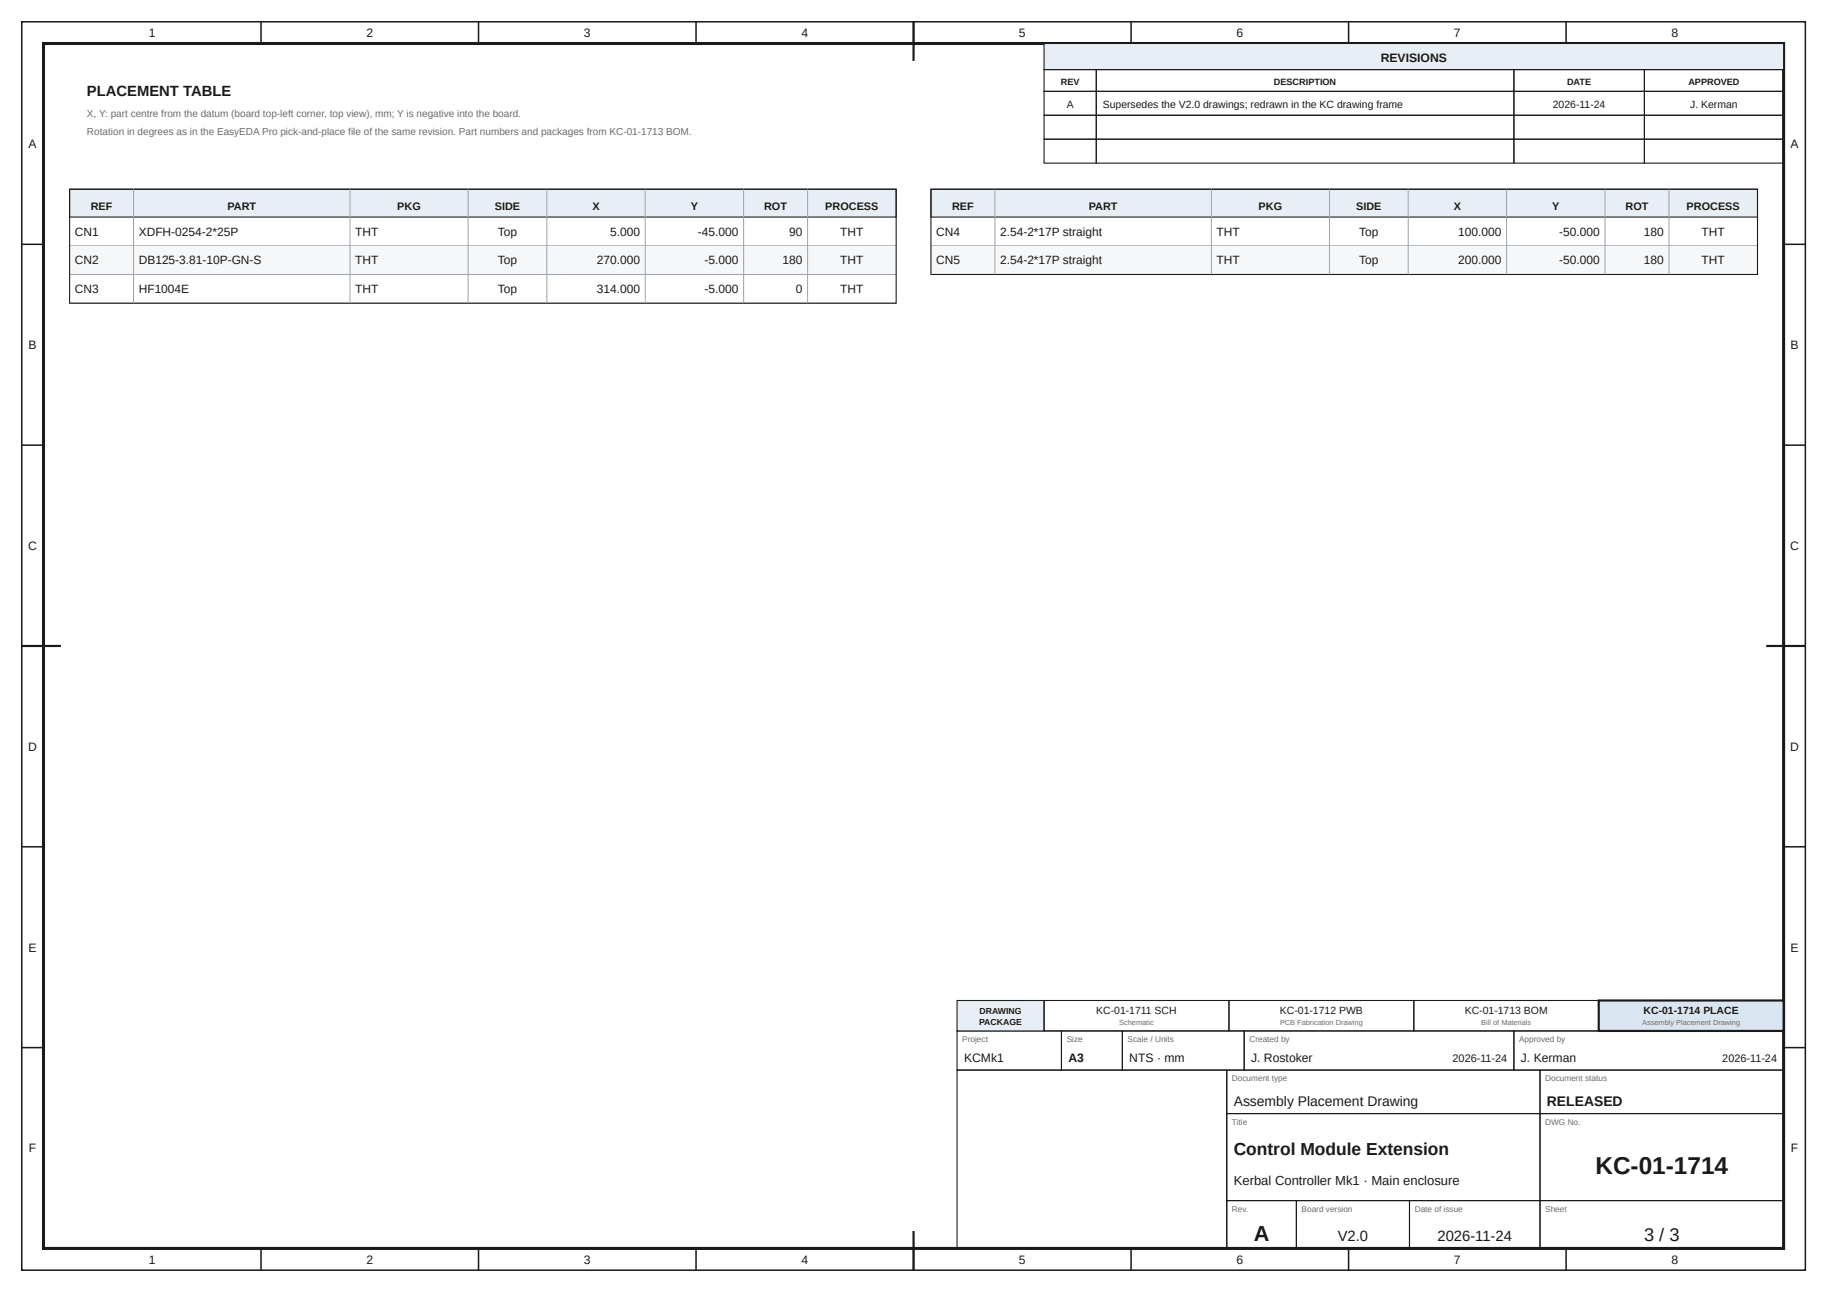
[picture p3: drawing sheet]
<svg xmlns="http://www.w3.org/2000/svg" width="420mm" height="297mm" viewBox="0 0 420 297" stroke-linecap="round" stroke-linejoin="round" font-family="sans-serif">
<defs><g id="words">
<text font-size="5.6" fill="#1a1a1a" x="366.7" y="270">KC-01-1714</text>
<text font-size="5" fill="#1a1a1a" x="288.2" y="285.2">A</text>
<text font-size="4.2" fill="#1a1a1a" x="377.9" y="285.2">3 / 3</text>
<text font-size="4" fill="#1a1a1a" x="283.6" y="265.5">Control Module Extension</text>
<g font-size="3.4" fill="#1a1a1a">
<text x="20" y="22">PLACEMENT TABLE</text>
<text x="307.5" y="285.2">V2.0</text>
<text x="330.4" y="285.2">2026-11-24</text>
</g>
<g font-size="3.2" fill="#1a1a1a">
<text x="283.6" y="254.2">Assembly Placement Drawing</text>
<text x="355.6" y="254.2">RELEASED</text>
</g>
<text font-size="3" fill="#1a1a1a" x="283.6" y="272.5">Kerbal Controller Mk1 · Main enclosure</text>
<g font-size="2.8" fill="#1a1a1a">
<text x="34.2" y="8.6">1</text>
<text x="84.2" y="8.6">2</text>
<text x="134.2" y="8.6">3</text>
<text x="184.2" y="8.6">4</text>
<text x="234.2" y="8.6">5</text>
<text x="284.2" y="8.6">6</text>
<text x="334.2" y="8.6">7</text>
<text x="384.2" y="8.6">8</text>
<text x="317.4" y="14.3">REVISIONS</text>
<text x="6.6" y="34.1">A</text>
<text x="411.6" y="34.1">A</text>
<text x="6.6" y="80.2">B</text>
<text x="411.6" y="80.2">B</text>
<text x="6.5" y="126.4">C</text>
<text x="411.5" y="126.4">C</text>
<text x="6.5" y="172.6">D</text>
<text x="411.5" y="172.6">D</text>
<text x="6.6" y="218.7">E</text>
<text x="411.6" y="218.7">E</text>
<text x="221.6" y="244.2">KCMk1</text>
<text x="245.6" y="244.2">A3</text>
<text x="259.6" y="244.2">NTS · mm</text>
<text x="287.6" y="244.2">J. Rostoker</text>
<text x="349.6" y="244.2">J. Kerman</text>
<text x="6.6" y="264.9">F</text>
<text x="411.6" y="264.9">F</text>
<text x="34.2" y="290.6">1</text>
<text x="84.2" y="290.6">2</text>
<text x="134.2" y="290.6">3</text>
<text x="184.2" y="290.6">4</text>
<text x="234.2" y="290.6">5</text>
<text x="284.2" y="290.6">6</text>
<text x="334.2" y="290.6">7</text>
<text x="384.2" y="290.6">8</text>
</g>
<g font-size="2.7" fill="#1a1a1a">
<text x="17.2" y="54.2">CN1</text>
<text x="31.9" y="54.2">XDFH-0254-2*25P</text>
<text x="81.7" y="54.2">THT</text>
<text x="114.4" y="54.2">Top</text>
<text x="140.2" y="54.2">5.000</text>
<text x="160.4" y="54.2">-45.000</text>
<text x="181.4" y="54.2">90</text>
<text x="193.1" y="54.2">THT</text>
<text x="215.2" y="54.2">CN4</text>
<text x="229.9" y="54.2">2.54-2*17P straight</text>
<text x="279.7" y="54.2">THT</text>
<text x="312.4" y="54.2">Top</text>
<text x="335.2" y="54.2">100.000</text>
<text x="358.4" y="54.2">-50.000</text>
<text x="377.9" y="54.2">180</text>
<text x="391.1" y="54.2">THT</text>
<text x="17.2" y="60.8">CN2</text>
<text x="31.9" y="60.8">DB125-3.81-10P-GN-S</text>
<text x="81.7" y="60.8">THT</text>
<text x="114.4" y="60.8">Top</text>
<text x="137.2" y="60.8">270.000</text>
<text x="162" y="60.8">-5.000</text>
<text x="179.9" y="60.8">180</text>
<text x="193.1" y="60.8">THT</text>
<text x="215.2" y="60.8">CN5</text>
<text x="229.9" y="60.8">2.54-2*17P straight</text>
<text x="279.7" y="60.8">THT</text>
<text x="312.4" y="60.8">Top</text>
<text x="335.2" y="60.8">200.000</text>
<text x="358.4" y="60.8">-50.000</text>
<text x="377.9" y="60.8">180</text>
<text x="391.1" y="60.8">THT</text>
<text x="17.2" y="67.4">CN3</text>
<text x="31.9" y="67.4">HF1004E</text>
<text x="81.7" y="67.4">THT</text>
<text x="114.4" y="67.4">Top</text>
<text x="137.2" y="67.4">314.000</text>
<text x="162" y="67.4">-5.000</text>
<text x="182.9" y="67.4">0</text>
<text x="193.1" y="67.4">THT</text>
</g>
<g font-size="2.5" fill="#1a1a1a">
<text x="20.9" y="48.3">REF</text>
<text x="52.3" y="48.3">PART</text>
<text x="91.3" y="48.3">PKG</text>
<text x="113.7" y="48.3">SIDE</text>
<text x="136.2" y="48.3">X</text>
<text x="158.8" y="48.3">Y</text>
<text x="175.7" y="48.3">ROT</text>
<text x="189.7" y="48.3">PROCESS</text>
<text x="218.9" y="48.3">REF</text>
<text x="250.3" y="48.3">PART</text>
<text x="289.3" y="48.3">PKG</text>
<text x="311.7" y="48.3">SIDE</text>
<text x="334.2" y="48.3">X</text>
<text x="356.8" y="48.3">Y</text>
<text x="373.7" y="48.3">ROT</text>
<text x="387.7" y="48.3">PROCESS</text>
<text x="333.9" y="244.2">2026-11-24</text>
<text x="395.9" y="244.2">2026-11-24</text>
</g>
<g font-size="2.4" fill="#1a1a1a">
<text x="245.2" y="24.9">A</text>
<text x="253.5" y="24.9">Supersedes the V2.0 drawings; redrawn in the KC drawing frame</text>
<text x="357" y="24.9">2026-11-24</text>
<text x="388.5" y="24.9">J. Kerman</text>
<text x="252" y="233">KC-01-1711 SCH</text>
<text x="294.2" y="233">KC-01-1712 PWB</text>
<text x="336.7" y="233">KC-01-1713 BOM</text>
<text x="377.8" y="233">KC-01-1714 PLACE</text>
</g>
<g font-size="2.3" fill="#6b6b6b">
<text x="20" y="27">X, Y: part centre from the datum (board top-left corner, top view), mm; Y is negative into the board.</text>
<text x="20" y="31">Rotation in degrees as in the EasyEDA Pro pick-and-place file of the same revision. Part numbers and packages from KC-01-1713 BOM.</text>
</g>
<g font-size="2.1" fill="#1a1a1a">
<text x="243.8" y="19.6">REV</text>
<text x="292.8" y="19.6">DESCRIPTION</text>
<text x="360.2" y="19.6">DATE</text>
<text x="388.1" y="19.6">APPROVED</text>
</g>
<g font-size="2" fill="#1a1a1a">
<text x="225.2" y="233">DRAWING</text>
<text x="225.1" y="235.6">PACKAGE</text>
</g>
<g font-size="1.9" fill="#6b6b6b">
<text x="221.2" y="239.6">Project</text>
<text x="245.2" y="239.6">Size</text>
<text x="259.2" y="239.6">Scale / Units</text>
<text x="287.2" y="239.6">Created by</text>
<text x="349.2" y="239.6">Approved by</text>
<text x="283.2" y="248.6">Document type</text>
<text x="355.2" y="248.6">Document status</text>
<text x="283.2" y="258.6">Title</text>
<text x="355.2" y="258.6">DWG No.</text>
<text x="283.2" y="278.6">Rev.</text>
<text x="299.2" y="278.6">Board version</text>
<text x="325.2" y="278.6">Date of issue</text>
<text x="355.2" y="278.6">Sheet</text>
</g>
<g font-size="1.7" fill="#6b6b6b">
<text x="257.3" y="235.7">Schematic</text>
<text x="294.2" y="235.7">PCB Fabrication Drawing</text>
<text x="340.5" y="235.7">Bill of Materials</text>
<text x="377.5" y="235.7">Assembly Placement Drawing</text>
</g>
</g></defs>
<g fill="none" stroke="#1a1a1a" stroke-width=".35">
<path d="M5 5h410v287h-410zM60 5v5M110 5v5M160 5v5M210 5v5M260 5v5M310 5v5M360 5v5M5 56.2h5M410 56.2h5M5 102.3h5M410 102.3h5"/>
<path d="M5 148.5h5M410 148.5h5M5 194.7h5M410 194.7h5M5 240.8h5M410 240.8h5M60 287v5M110 287v5M160 287v5M210 287v5M260 287v5M310 287v5"/>
<path d="M360 287v5"/>
</g>
<path d="M10 10h400v277h-400z" fill="none" stroke="#1a1a1a" stroke-width=".7" stroke-linecap="butt"/>
<path d="M210 5v9M5 148.5h9M406 148.5h9M210 283v9" fill="none" stroke="#1a1a1a" stroke-width=".5"/>
<path d="M240 10h170v6h-170z" fill="#e8eef5"/>
<g fill="none" stroke="#1a1a1a" stroke-width=".25">
<path d="M240 10h170v6h-170zM240 16h12v5h-12zM252 16h96v5h-96zM348 16h30v5h-30zM378 16h32v5h-32zM240 21h12v5.5h-12zM240 26.5h12v5.5h-12zM240 32h12v5.5h-12zM252 21h96v5.5h-96zM252 26.5h96v5.5h-96zM252 32h96v5.5h-96zM348 21h30v5.5h-30z"/>
<path d="M348 26.5h30v5.5h-30zM348 32h30v5.5h-30zM378 21h32v5.5h-32zM378 26.5h32v5.5h-32zM378 32h32v5.5h-32zM220 237h24v9h-24zM244 237h14v9h-14zM258 237h28v9h-28zM286 237h62v9h-62zM348 237h62v9h-62zM220 246h62v41h-62zM282 246h72v10h-72z"/>
<path d="M282 256h72v20h-72zM354 246h56v10h-56zM354 256h56v20h-56zM282 276h16v11h-16zM298 276h26v11h-26zM324 276h30v11h-30zM354 276h56v11h-56z"/>
</g>
<path d="M220 230h20v7h-20z" fill="#e8eef5"/>
<path d="M220 230h20v7h-20zM240 230h42.5v7h-42.5zM282.5 230h42.5v7h-42.5zM325 230h42.5v7h-42.5z" fill="none" stroke="#1a1a1a" stroke-width=".25"/>
<path d="M367.5 230h42.5v7h-42.5z" fill="#d9e6f2"/>
<path d="M367.5 230h42.5v7h-42.5z" fill="none" stroke="#1a1a1a" stroke-width=".5"/>
<path d="M16 43.5h190v6.4h-190z" fill="#e8eef5"/>
<path d="M16 43.5h190v6.4h-190z" fill="none" stroke="#1a1a1a" stroke-width=".25"/>
<path d="M16 56.5h190" fill="none" stroke="#9aa3ad" stroke-width=".23"/>
<path d="M16 56.5h190v6.6h-190z" fill="#f5f7f9"/>
<path d="M30.7 43.5v26.2M80.5 43.5v26.2M107.6 43.5v26.2M125.7 43.5v26.2M148.3 43.5v26.2M170.9 43.5v26.2M185.6 43.5v26.2M16 63.1h190M16 69.7h190" fill="none" stroke="#9aa3ad" stroke-width=".23"/>
<path d="M16 43.5h190v26.2h-190z" fill="none" stroke="#1a1a1a" stroke-width=".25"/>
<path d="M214 43.5h190v6.4h-190z" fill="#e8eef5"/>
<path d="M214 43.5h190v6.4h-190z" fill="none" stroke="#1a1a1a" stroke-width=".25"/>
<path d="M214 56.5h190" fill="none" stroke="#9aa3ad" stroke-width=".23"/>
<path d="M214 56.5h190v6.6h-190z" fill="#f5f7f9"/>
<path d="M228.7 43.5v19.6M278.5 43.5v19.6M305.6 43.5v19.6M323.7 43.5v19.6M346.3 43.5v19.6M368.9 43.5v19.6M383.6 43.5v19.6M214 63.1h190" fill="none" stroke="#9aa3ad" stroke-width=".23"/>
<path d="M214 43.5h190v19.6h-190z" fill="none" stroke="#1a1a1a" stroke-width=".25"/>
<use href="#words"/>
</svg>
